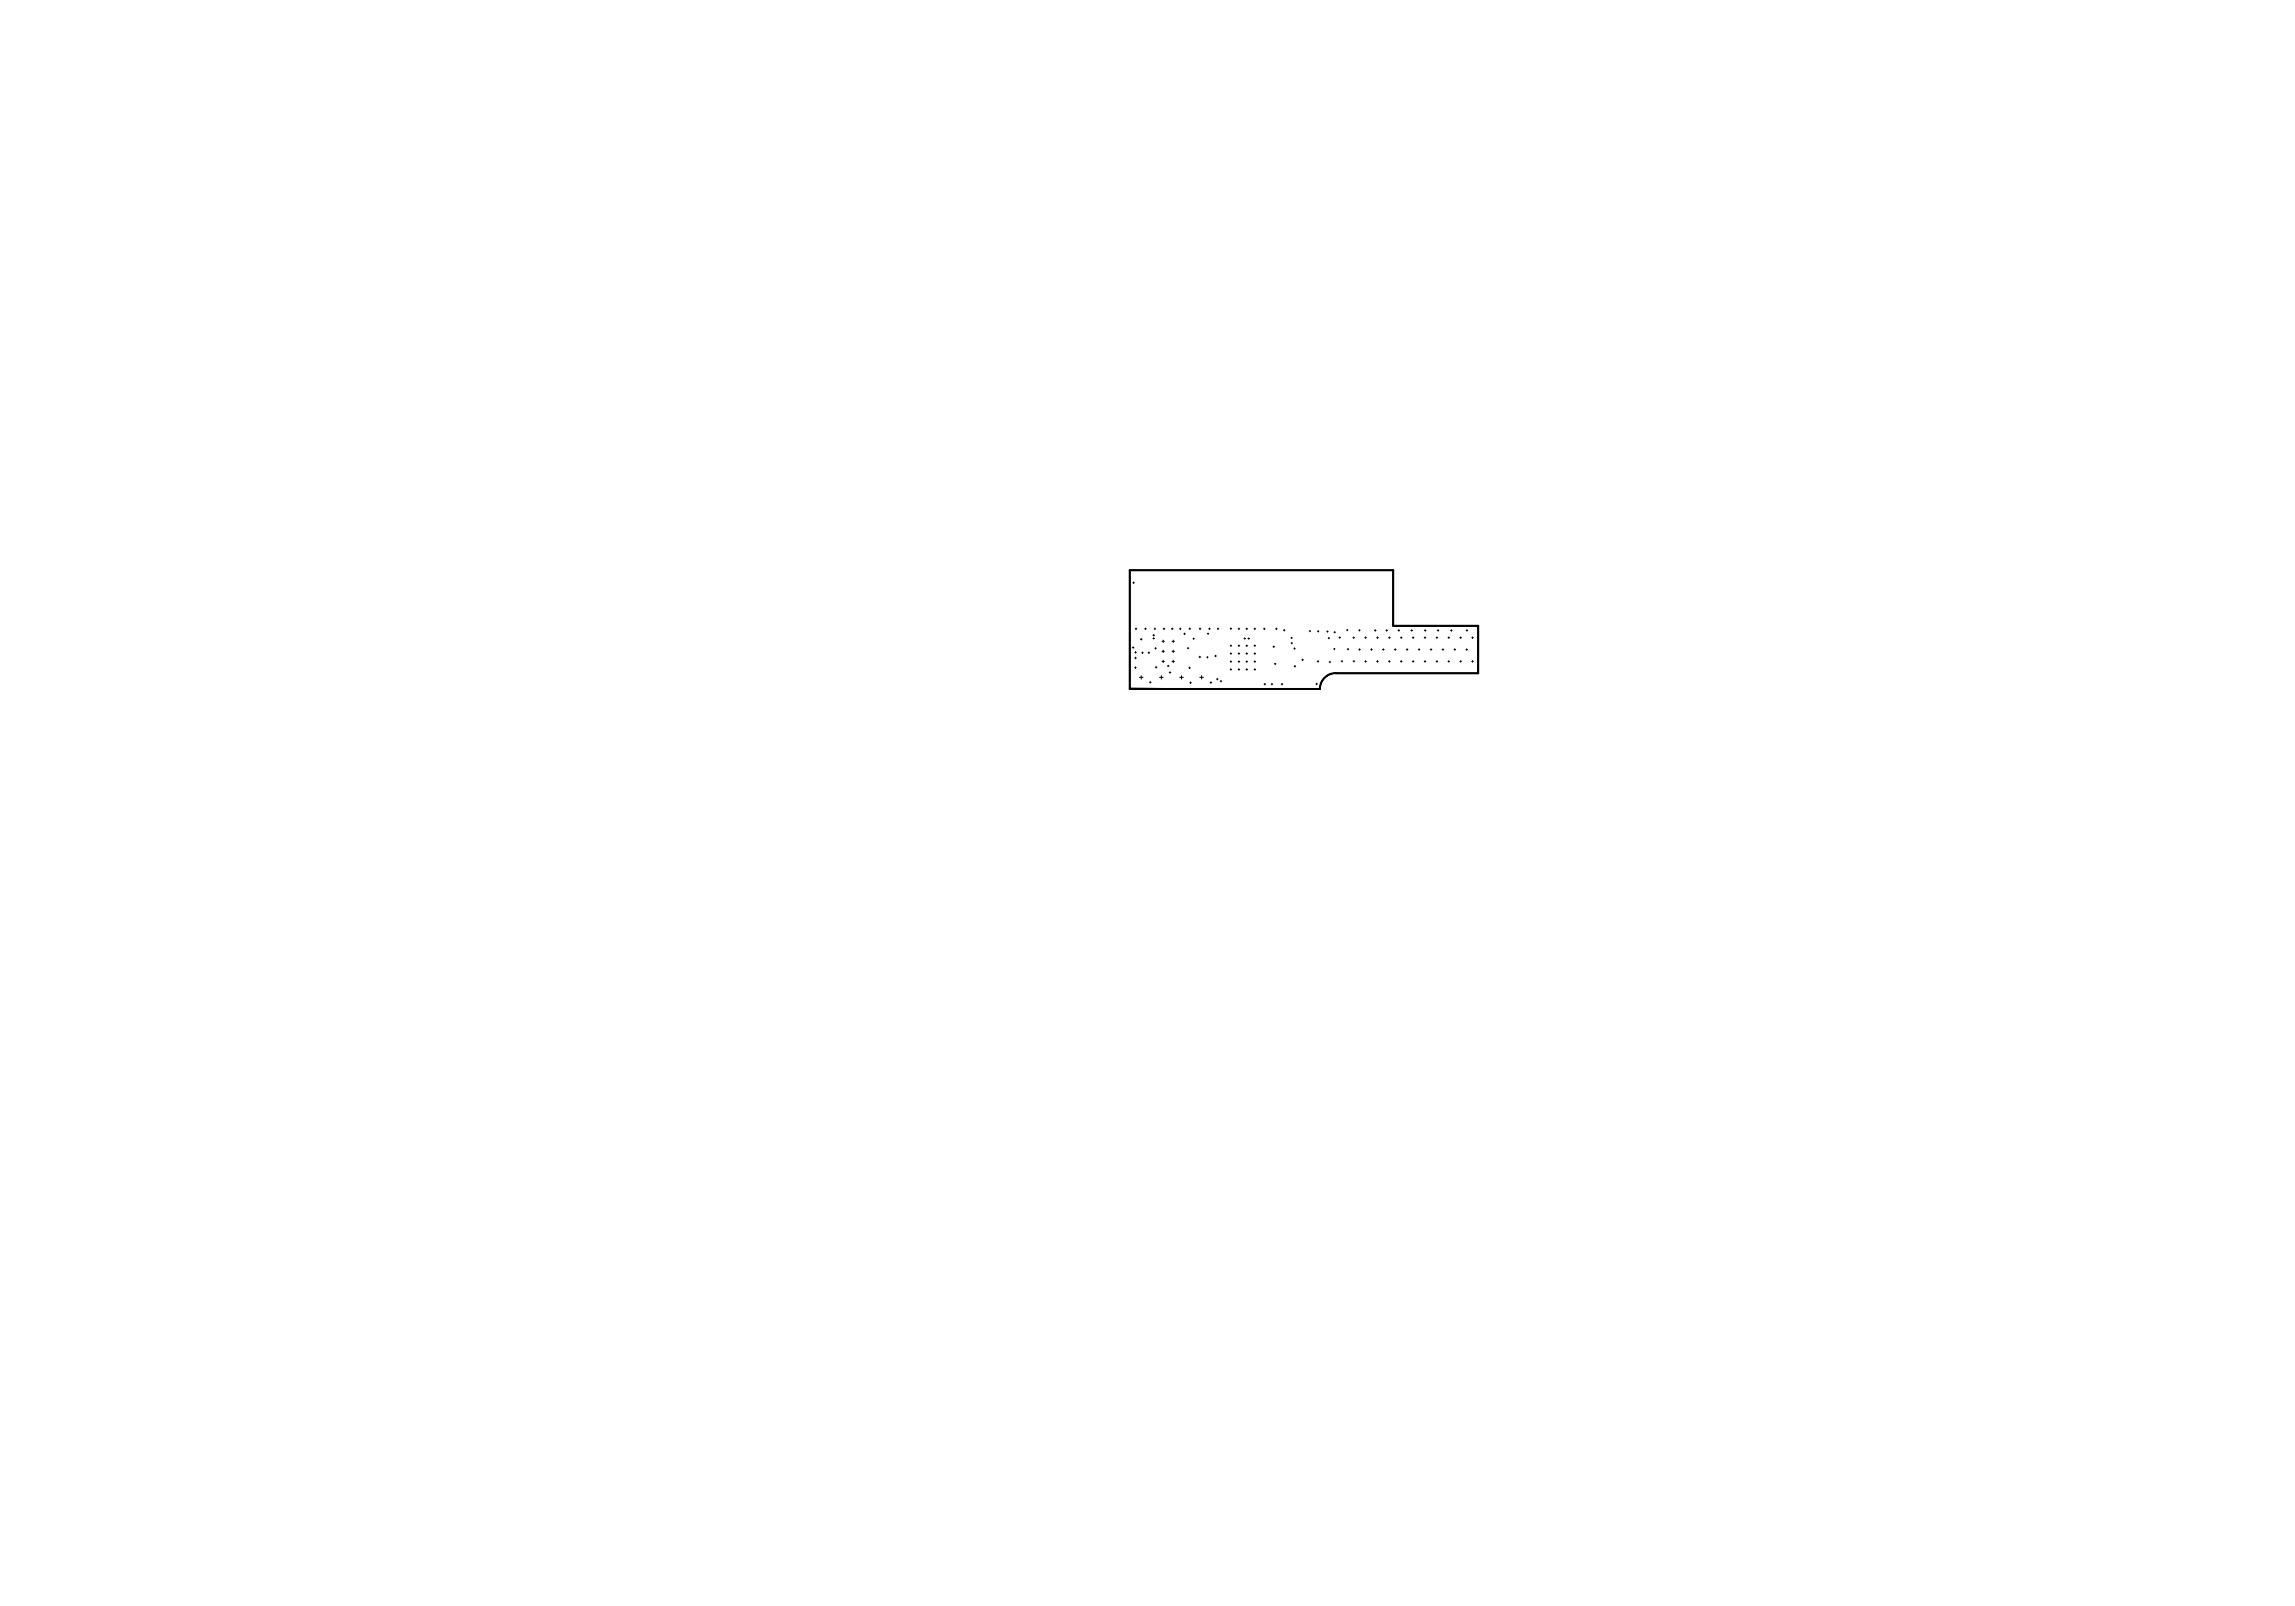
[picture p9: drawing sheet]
<svg xmlns="http://www.w3.org/2000/svg" width="289mm" height="202mm" viewBox="0 0 289 202" stroke-linecap="round" stroke-linejoin="round" font-family="sans-serif">
<g fill="none" stroke="#000" stroke-width=".13">
<path d="M142.2 71.8h33.2v7h10.7v5.9h-17.9a1.98 1.98 0 0 0-2 2l-24-.1zM142.6 73.3h.2M142.7 73.2v.2M142.9 79.1h.2M143 79v.2M144.1 79.1h.2M144.2 79v.2M145.1 80h.2M145.2 79.9v.2M145.3 79.1h.2M145.4 79v.2M146.4 79.1h.2"/>
<path d="M146.5 79v.2M147.5 79.1h.2M147.6 79v.2M148.5 79.1h.2M148.6 79v.2M149 79.8h.2M149.1 79.7v.2M149.7 79.1h.2M149.8 79v.2M151 79.1h.2M151.1 79v.2M152 79.8h.2"/>
<path d="M152.1 79.7v.2M152.2 79.1h.2M152.3 79v.2M153.3 79.1h.1M153.3 79v.2M154.9 79.1h.2M155 79v.2M155.9 79.1h.2M156 79v.2M156.9 79.1h.2M157 79v.2M157.9 79.1h.2"/>
<path d="M158 79v.2M159.1 79.1h.2M159.2 79v.2M160.6 79.1h.2M160.7 79v.2M161.6 79.3h.2M161.7 79.2v.2M164.8 79.4h.2M164.9 79.4v.1M165.9 79.5h.1M166 79.4v.2M167 79.5h.2"/>
<path d="M167.1 79.4v.2M167.9 79.6h.2M168 79.5v.2M169.5 79.3h.2M169.6 79.2v.2M171.1 79.3h.1M171.2 79.2v.2M173 79.4h.2M173.1 79.2v.3M174.5 79.4h.2M174.6 79.2v.3M176 79.4h.2"/>
<path d="M176.1 79.2v.3M177.6 79.4h.2M177.7 79.2v.3M179.3 79.4h.2M179.4 79.2v.3M180.9 79.4h.2M181 79.2v.3M182.6 79.4h.2M182.7 79.2v.3M184.6 79.4h.2M184.7 79.2v.3M142.6 81.5h.2"/>
<path d="M142.7 81.4v.2M142.8 84h.2M142.9 82.1h.2M142.9 82.8h.2M142.9 83.9v.2M143 82v.2M143 82.7v.2M143.4 85.3h.5M143.6 80.5h.2M143.7 80.4v.2M143.7 85v.5M143.7 82.2h.2"/>
<path d="M143.8 82.1v.2M144.5 82.2h.2M144.6 82.1v.2M144.7 85.9h.2M144.8 85.8v.2M145.1 80.4h.2M145.2 80.3v.1M145.4 81.6h.2M145.4 84h.3M145.5 81.5v.2M145.5 83.9v.2M146 85.3h.4"/>
<path d="M146.2 85v.5M146.3 83.3h.3M146.3 82h.3M146.3 80.7h.3M146.4 80.6v.3M146.4 81.8v.3M146.4 83.1v.3M147 83.8h.2M147.1 83.7v.2M147.2 84.6h.2M147.3 84.5v.2M147.6 83.3h.3"/>
<path d="M147.6 82h.3M147.6 80.7h.3M147.7 80.6v.3M147.7 81.8v.3M147.7 83.1v.3M148.5 85.3h.5M148.7 85v.5M149.5 81.6h.2M149.6 81.5v.2M149.7 84.1h.2M149.8 84v.2M149.8 85.9h.2"/>
<path d="M149.9 85.8v.2M150.2 80.4h.2M150.3 80.3v.2M150.9 82.7h.3M151.1 82.6v.2M151.1 85.3h.4M151.3 85v.5M151.9 82.7h.2M152 82.6v.2M152.3 85.9h.2M152.4 85.8v.2M152.9 82.6h.2"/>
<path d="M153 82.5v.2M153.2 85.5h.1M153.3 85.4v.2M153.6 85.7h.2M153.7 85.7v.1M154.9 84.3h.2M154.9 83.3h.2M154.9 82.3h.2M154.9 81.3h.2M155 81.2v.2M155 82.2v.2M155 83.2v.2"/>
<path d="M155 84.2v.2M155.9 84.3h.2M155.9 83.3h.2M155.9 82.3h.2M155.9 81.3h.2M156 81.2v.2M156 82.2v.2M156 83.2v.2M156 84.2v.2M156.6 80.4h.2M156.7 80.3v.2M156.9 84.3h.2"/>
<path d="M156.9 83.3h.2M156.9 82.3h.2M156.9 81.3h.2M157 81.2v.2M157 82.2v.2M157 83.2v.2M157 84.2v.2M157.1 80.4h.2M157.2 80.3v.2M157.9 84.3h.2M157.9 83.3h.2M157.9 82.3h.2"/>
<path d="M157.9 81.3h.2M158 81.2v.2M158 82.2v.2M158 83.2v.2M158 84.2v.2M159.1 86.1h.2M159.2 86v.2M160 86.1h.2M160.1 86v.2M160.3 81.4h.2M160.4 81.3v.2M160.4 83.6h.2"/>
<path d="M160.5 83.5v.2M161.3 86.1h.2M161.4 86v.2M162.5 80.3h.2M162.5 80.9h.2M162.6 80.2v.2M162.6 80.9v.1M162.9 81.6h.2M162.9 83.9h.2M163 81.5v.2M163 83.8v.2M163.9 83h.2"/>
<path d="M164 82.9v.2M165.7 86.1h.2M165.8 86v.2M165.8 83.3h.2M165.9 83.1v.3M167.2 80.3h.2M167.3 80.2v.2M167.3 83.3h.2M167.4 83.3v.1M167.9 81.7h.2M168 81.6v.2M168.6 80.2h.2"/>
<path d="M168.7 80.2v.1M168.9 83.2h.1M169 83.1v.2M169.6 81.7h.2M169.7 81.6v.2M170.3 80.3h.2M170.3 83.2h.2M170.4 80.2v.2M170.4 83.1v.2M171.1 81.8h.2M171.2 81.7v.2M171.8 80.3h.2"/>
<path d="M171.8 83.3h.2M171.9 80.2v.2M171.9 83.1v.3M172.6 81.8h.2M172.7 81.7v.2M173.3 80.3h.2M173.3 83.3h.2M173.4 80.2v.2M173.4 83.1v.3M174 81.8h.3M174.2 81.7v.2M174.8 80.3h.2"/>
<path d="M174.8 83.3h.2M174.9 80.2v.2M174.9 83.1v.3M175.5 81.8h.2M175.6 81.7v.2M176.3 80.3h.2M176.3 83.3h.2M176.4 80.2v.2M176.4 83.1v.3M177.1 81.8h.1M177.1 81.7v.2M177.8 80.3h.2"/>
<path d="M177.8 83.3h.2M177.9 80.2v.2M177.9 83.1v.3M178.6 81.8h.1M178.7 81.7v.2M179.3 80.3h.2M179.3 83.3h.2M179.4 80.2v.2M179.4 83.1v.3M180.1 81.8h.2M180.2 81.7v.2M180.8 80.3h.2"/>
<path d="M180.8 83.3h.2M180.9 80.2v.2M180.9 83.1v.3M181.6 81.8h.2M181.7 81.7v.2M182.3 80.3h.2M182.3 83.3h.2M182.4 80.2v.2M182.4 83.1v.3M183.1 81.8h.2M183.2 81.7v.2M183.8 80.3h.2"/>
<path d="M183.8 83.3h.2M183.9 80.2v.2M183.9 83.1v.3M184.5 81.8h.3M184.6 81.7v.2M185.3 80.3h.2M185.3 83.3h.2M185.4 80.2v.2M185.4 83.1v.3"/>
</g>
<path d="M168.2 84.7a2 2 0 0 0-2 2h-24v-14.9h33.2v7h10.7v5.9h-17.9" fill="none" stroke="#000" stroke-width=".25"/>
</svg>
